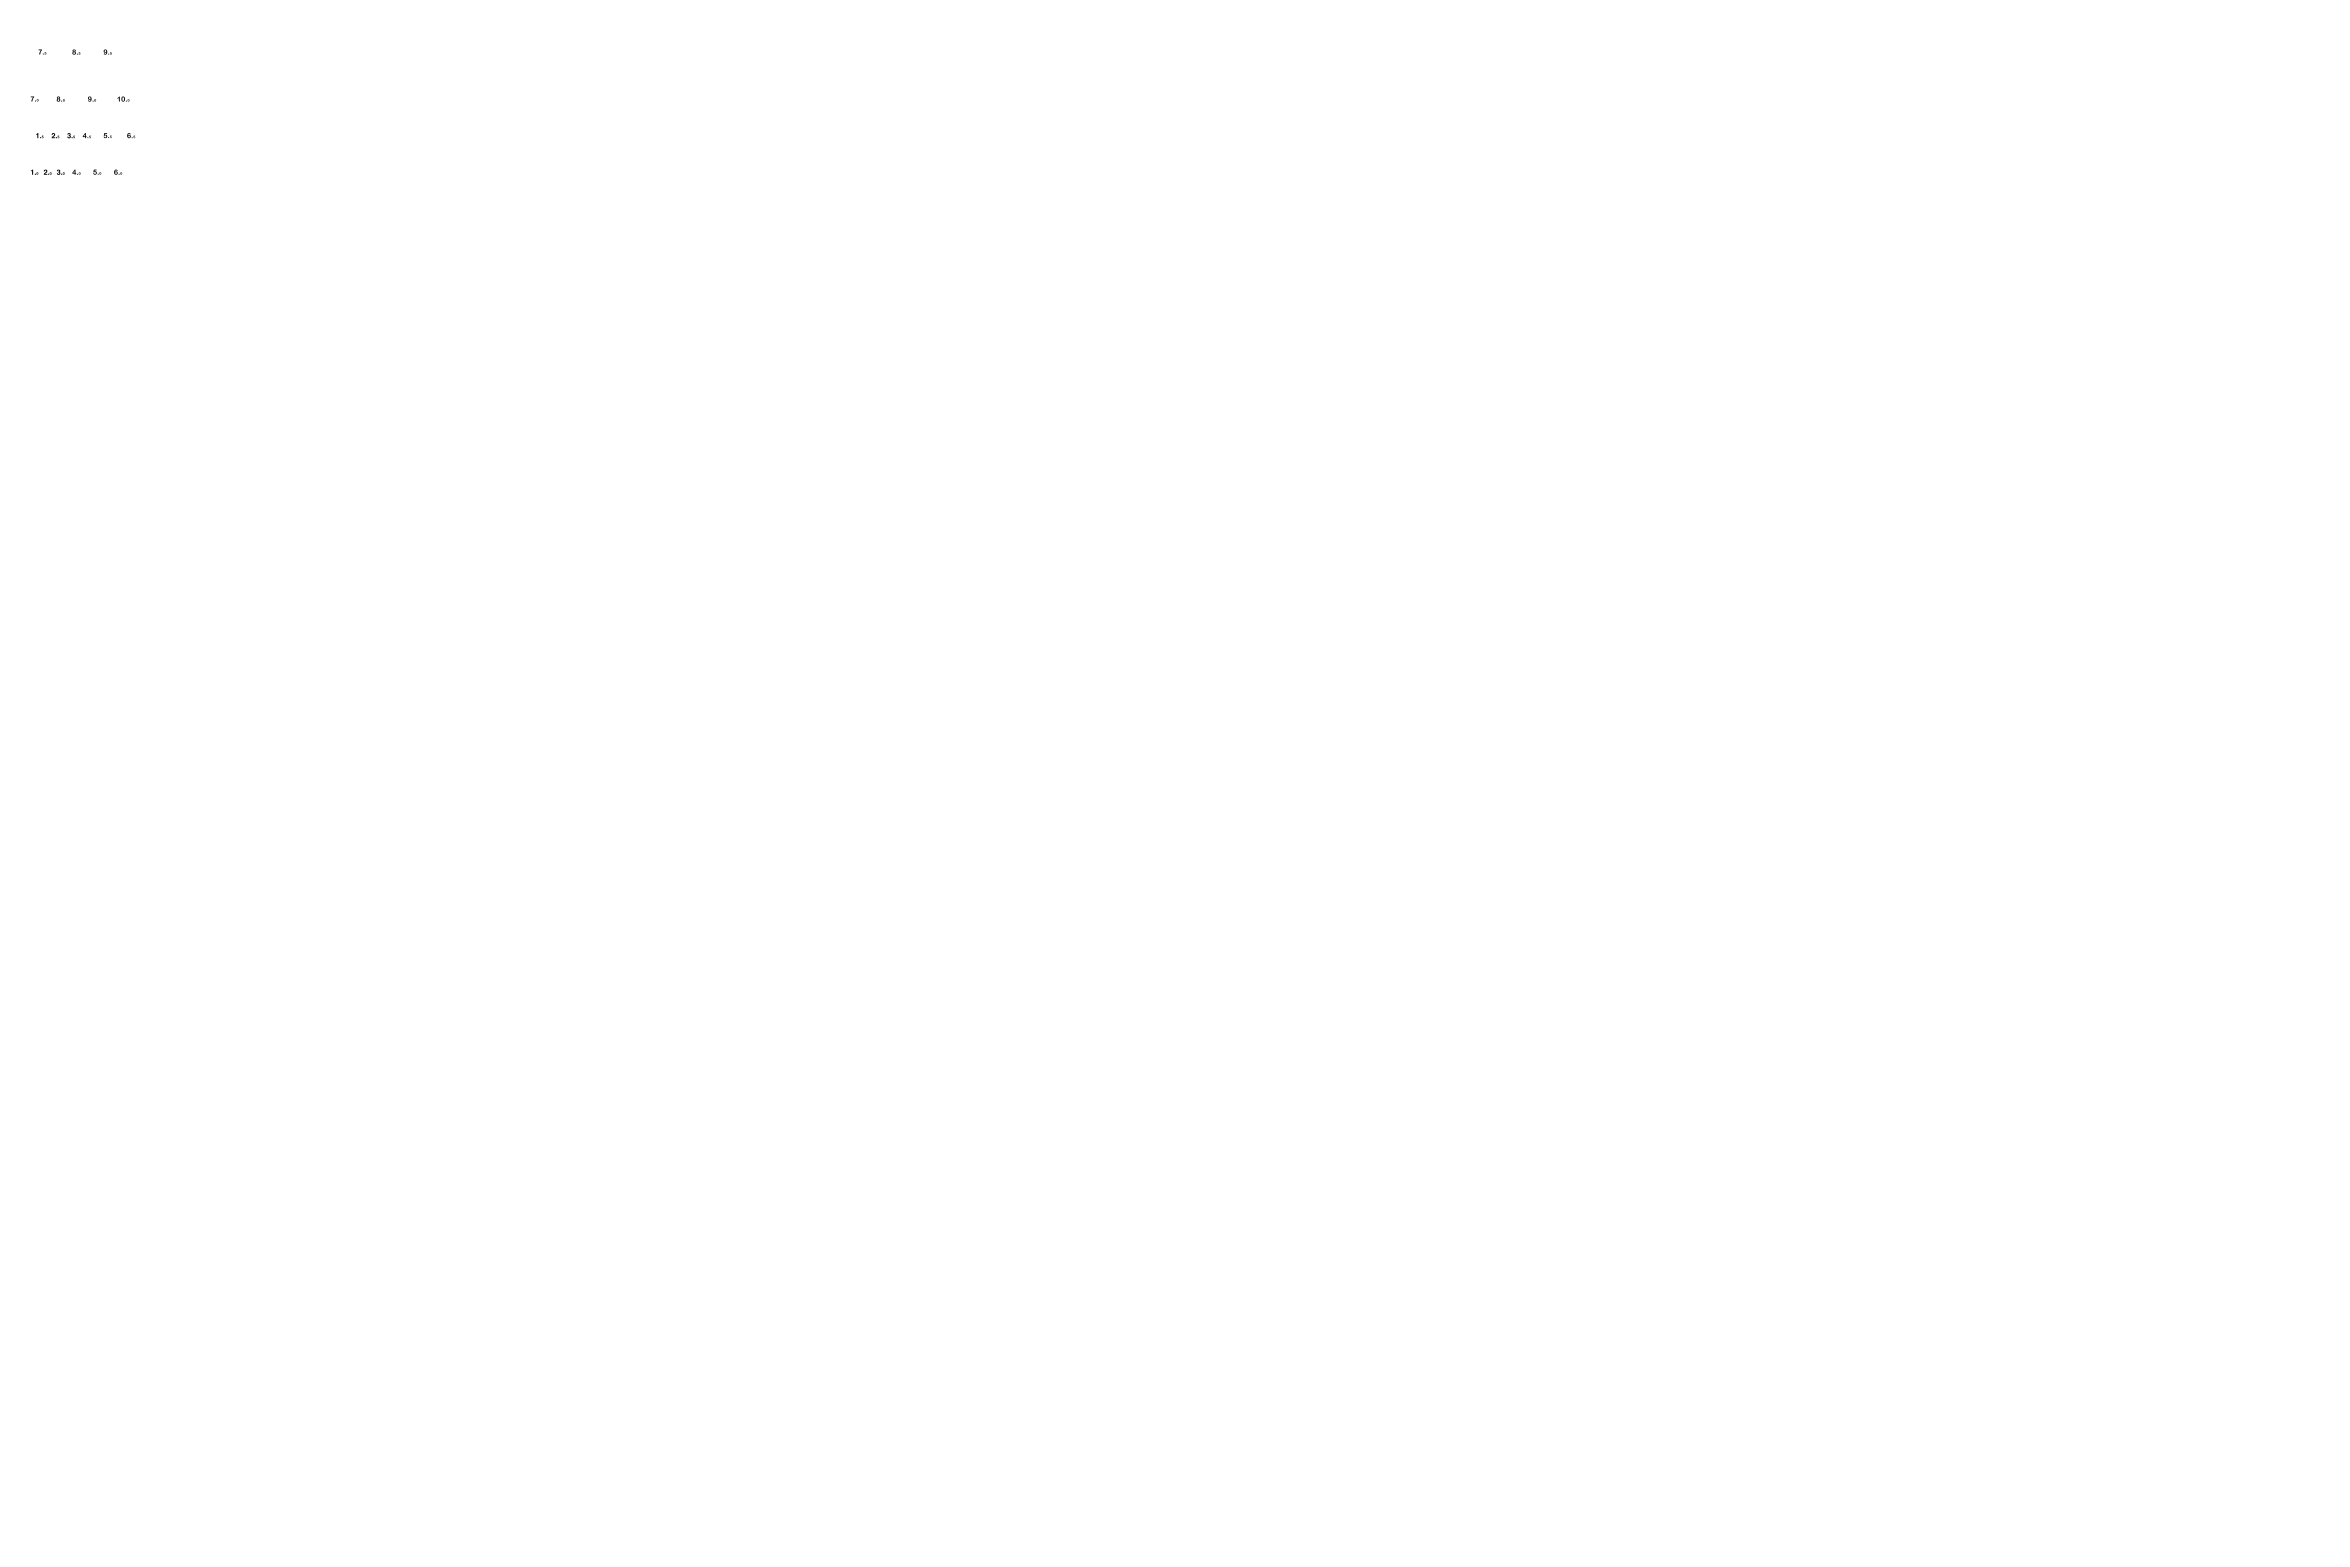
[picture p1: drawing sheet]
<svg xmlns="http://www.w3.org/2000/svg" width="900mm" height="600mm" viewBox="0 0 900 600" stroke-linecap="round" stroke-linejoin="round" font-family="sans-serif">
<g fill="#000">
<path d="M17.2 19.9l.5 .1-.4 .3a.32 .32 0 0 1 .4 .1 .32 .32 0 0 1-.1 .5 .32 .32 0 0 1-.5-.3l.3 .2 .2-.2-.5-.2zM30.2 20h.6l-.5 .3a.32 .32 0 0 1 .5 .1 .32 .32 0 0 1-.2 .5 .32 .32 0 0 1-.4-.3l.2 .2 .2-.2-.5-.1zM42.2 20h.6l-.5 .3a.32 .32 0 0 1 .5 .1 .32 .32 0 0 1-.2 .5 .32 .32 0 0 1-.4-.3l.3 .2 .1-.2-.4-.1zM16.1 51.9h.5l-.4 .4a.34 .34 0 0 1 .5 .2 .34 .34 0 0 1-.3 .5 .34 .34 0 0 1-.4-.3h.5l-.5-.2zM22.1 52h.6l-.5 .3a.34 .34 0 0 1 .5 .3 .34 .34 0 0 1-.3 .4 .34 .34 0 0 1-.4-.3h.5l-.4-.2zM28.1 52h.6l-.4 .3a.34 .34 0 0 1 .4 .3 .34 .34 0 0 1-.3 .4 .34 .34 0 0 1-.4-.3h.5l-.4-.2zM34.3 52h.5l-.4 .3a.32 .32 0 0 1 .4 .2 .32 .32 0 0 1-.2 .4 .32 .32 0 0 1-.4-.3l.3 .2 .2-.2-.5-.1zM42.2 52h.6l-.5 .3a.32 .32 0 0 1 .5 .1 .32 .32 0 0 1-.2 .5 .32 .32 0 0 1-.4-.3l.2 .2 .2-.2-.5-.2zM51.2 52h.6l-.5 .3a.32 .32 0 0 1 .5 .1 .32 .32 0 0 1-.2 .5 .32 .32 0 0 1-.4-.3l.2 .2 .2-.2-.5-.1z"/>
<path d="M14.8 19h1.3l-.8 1.9-.2-.5 .6-1.1h-.8zM16.4 20.7a.2 .2 0 0 1 .4 0 .2 .2 0 0 1-.4 0z"/>
<path d="M27.9 19.1h1l.1 .5-.3 .3a.62 .62 0 0 1 .2 .9 .62 .62 0 0 1-1 0 .62 .62 0 0 1 .1-.9l-.2-.4zM28 20.3a.35 .35 0 0 0 .7 0 .35 .35 0 0 0-.7 0zM28.1 19.5a.3 .3 0 0 0 .6 0 .3 .3 0 0 0-.6 0zM29.4 20.7a.2 .2 0 0 1 .4 0 .2 .2 0 0 1-.4 0z"/>
<path d="M11.8 37h1.3l-.8 1.9-.2-.5 .6-1.1h-.8zM13.4 38.7a.2 .2 0 0 1 .4 0 .2 .2 0 0 1-.4 0z"/>
<path d="M13.9 38.4a.43 .43 0 0 1 .8 0 .43 .43 0 0 1-.8 0zM14.3 38.1v.6a.31 .31 0 0 0 .3-.3 .31 .31 0 0 0-.3-.3z"/>
<path d="M21.9 37.1h1l.1 .5-.3 .3a.62 .62 0 0 1 .2 .9 .62 .62 0 0 1-1 0 .62 .62 0 0 1 .1-.9l-.2-.4zM22 38.3a.35 .35 0 0 0 .7 0 .35 .35 0 0 0-.7 0zM22.1 37.5a.3 .3 0 0 0 .6 0 .3 .3 0 0 0-.6 0zM23.4 38.7a.2 .2 0 0 1 .4 0 .2 .2 0 0 1-.4 0z"/>
<path d="M23.9 38.5a.45 .45 0 0 1 .9 0 .45 .45 0 0 1-.9 0zM24.4 38.1l-.1 .6a.31 .31 0 0 0 .3-.3 .31 .31 0 0 0-.2-.3z"/>
<path d="M33.9 37.1a.86 .86 0 0 1 1.2 .9 .86 .86 0 0 1-1.3 .7l.1-.3a.46 .46 0 0 0 .6 .2 .46 .46 0 0 0 .2-.6 .61 .61 0 0 1-.9 0 .61 .61 0 0 1 .1-.9zM34 37.6a.36 .36 0 0 0 .7 0 .36 .36 0 0 0-.7 0zM35.4 38.7a.2 .2 0 0 1 .4 0 .2 .2 0 0 1-.4 0z"/>
<path d="M35.9 38.5a.45 .45 0 0 1 .9 0 .45 .45 0 0 1-.9 0zM36.4 38.1l-.1 .6a.31 .31 0 0 0 .3-.3 .31 .31 0 0 0-.2-.3z"/>
<path d="M39.9 19.1a.86 .86 0 0 1 1.2 .9 .86 .86 0 0 1-1.3 .7l.1-.3a.46 .46 0 0 0 .6 .2 .46 .46 0 0 0 .2-.6 .61 .61 0 0 1-.9 0 .61 .61 0 0 1 .1-.9zM40 19.6a.36 .36 0 0 0 .7 0 .36 .36 0 0 0-.7 0zM41.4 20.7a.2 .2 0 0 1 .4 0 .2 .2 0 0 1-.4 0z"/>
<path d="M45 37.5l.8-.5v1.9l-.3-.1v-1.3l-.4 .3zM46.7 37.2a.87 .87 0 0 1 1.2 .7 .87 .87 0 0 1-1.1 .9l-.3-.7zM47 37.3l-.1 .4a.52 .52 0 0 0-.1 .6 .52 .52 0 0 0 .6 .3l.1-.4a.54 .54 0 0 0 0-.6 .54 .54 0 0 0-.5-.3zM48.2 38.7a.2 .2 0 0 1 .4 0 .2 .2 0 0 1-.4 0z"/>
<path d="M48.7 38.5a.45 .45 0 0 1 .9 0 .45 .45 0 0 1-.9 0zM49.1 38.1v.6a.31 .31 0 0 0 .3-.3 .31 .31 0 0 0-.3-.3z"/>
<path d="M13.8 51.3l.9-.3v1.9h-.4v-1.3h-.5zM15.4 52.5h.4v.4h-.4z"/>
<path d="M20 51.1a.76 .76 0 0 1 1.1 .4 .76 .76 0 0 1-.7 1l.7 .1v.3h-1.3l.3-.6a.6 .6 0 0 0 .5-.4 .6 .6 0 0 0 0-.6l-.8 .4zM21.4 52.5h.4v.4h-.4z"/>
<path d="M26 51.1l.3-.1a.54 .54 0 0 1 .7 .2 .54 .54 0 0 1-.2 .7 .66 .66 0 0 1-.1 1.1 .66 .66 0 0 1-.9-.7h.3a.3 .3 0 0 0 .3 .4 .3 .3 0 0 0 .3-.3 .3 .3 0 0 0-.2-.3l-.2-.3 .4-.4-.4-.1-.5 .3zM27.4 52.5h.4v.4h-.4z"/>
<path d="M32.6 51h.3v1.2l.3 .2-.5 .5-.1-.4-.9-.2zM32.6 51.4l-.6 .8h.6zM33.5 52.7a.2 .2 0 0 1 .4 0 .2 .2 0 0 1-.4 0z"/>
<path d="M40 51l1 .1-.8 .2-.1 .4a.64 .64 0 0 1 .9 .3 .64 .64 0 0 1-.4 .9 .64 .64 0 0 1-.8-.6h.1a.44 .44 0 0 0 .6 .2 .44 .44 0 0 0 0-.7 .44 .44 0 0 0-.6 .2zM41.4 52.7a.2 .2 0 0 1 .4 0 .2 .2 0 0 1-.4 0z"/>
<path d="M49 51.1l.8-.1 .1 .5a.46 .46 0 0 0-.6-.3 .46 .46 0 0 0-.2 .7 .67 .67 0 0 1 1 .2 .67 .67 0 0 1-.4 .9 .67 .67 0 0 1-.9-.5zM49 52.3a.4 .4 0 0 0 .8 0 .4 .4 0 0 0-.8 0zM50.4 52.7a.2 .2 0 0 1 .4 0 .2 .2 0 0 1-.4 0z"/>
<path d="M11.8 65.3l.9-.3v1.9h-.4v-1.3h-.5zM13.4 66.5h.4v.4h-.4z"/>
<path d="M14.3 66.1v.7zM14.1 66.1a.39 .39 0 0 1 .5 0 .39 .39 0 0 1-.1 .6 .39 .39 0 0 1-.5 0z"/>
<path d="M17 65.1a.76 .76 0 0 1 1.1 .4 .76 .76 0 0 1-.7 1l.7 .1v.3h-1.3l.3-.6a.6 .6 0 0 0 .5-.4 .6 .6 0 0 0 0-.6l-.8 .4zM18.4 66.5h.4v.4h-.4z"/>
<path d="M19.3 66.1l.1 .7zM19.1 66.1a.39 .39 0 0 1 .5 .1 .39 .39 0 0 1 0 .5 .39 .39 0 0 1-.5 0z"/>
<path d="M22 65.1l.3-.1a.54 .54 0 0 1 .7 .2 .54 .54 0 0 1-.2 .7 .66 .66 0 0 1-.1 1.1 .66 .66 0 0 1-.9-.7h.3a.3 .3 0 0 0 .3 .4 .3 .3 0 0 0 .3-.3 .3 .3 0 0 0-.2-.3l-.2-.3 .4-.4-.4-.1-.5 .3zM23.4 66.5h.4v.4h-.4z"/>
<path d="M24.3 66.1l.1 .7zM24.1 66.1a.39 .39 0 0 1 .6 .1 .39 .39 0 0 1-.1 .5 .39 .39 0 0 1-.5 0z"/>
<path d="M28.6 65h.3v1.2l.3 .2-.5 .5-.1-.4-.9-.2zM28.6 65.4l-.6 .8h.6zM29.5 66.7a.2 .2 0 0 1 .4 0 .2 .2 0 0 1-.4 0z"/>
<path d="M30 66.5a.43 .43 0 0 1 .8 0 .43 .43 0 0 1-.8 0zM30.4 66.1v.6a.31 .31 0 0 0 .3-.3 .31 .31 0 0 0-.3-.3z"/>
<path d="M36 65l1 .1-.8 .2-.1 .4a.64 .64 0 0 1 .9 .3 .64 .64 0 0 1-.4 .9 .64 .64 0 0 1-.8-.6h.1a.44 .44 0 0 0 .6 .2 .44 .44 0 0 0 0-.7 .44 .44 0 0 0-.6 .2zM37.4 66.7a.2 .2 0 0 1 .4 0 .2 .2 0 0 1-.4 0z"/>
<path d="M37.9 66.4a.45 .45 0 0 1 .9 0 .45 .45 0 0 1-.9 0zM38.4 66.1l-.1 .6a.31 .31 0 0 0 .3-.3 .31 .31 0 0 0-.2-.3z"/>
<path d="M44 65.1l.8-.1 .1 .5a.46 .46 0 0 0-.6-.3 .46 .46 0 0 0-.2 .7 .67 .67 0 0 1 1 .2 .67 .67 0 0 1-.4 .9 .67 .67 0 0 1-.9-.5zM44 66.3a.4 .4 0 0 0 .8 0 .4 .4 0 0 0-.8 0zM45.4 66.7a.2 .2 0 0 1 .4 0 .2 .2 0 0 1-.4 0z"/>
<path d="M45.9 66.5a.45 .45 0 0 1 .9 0 .45 .45 0 0 1-.9 0zM46.4 66.1l-.1 .6a.31 .31 0 0 0 .3-.3 .31 .31 0 0 0-.2-.3z"/>
</g>
</svg>
